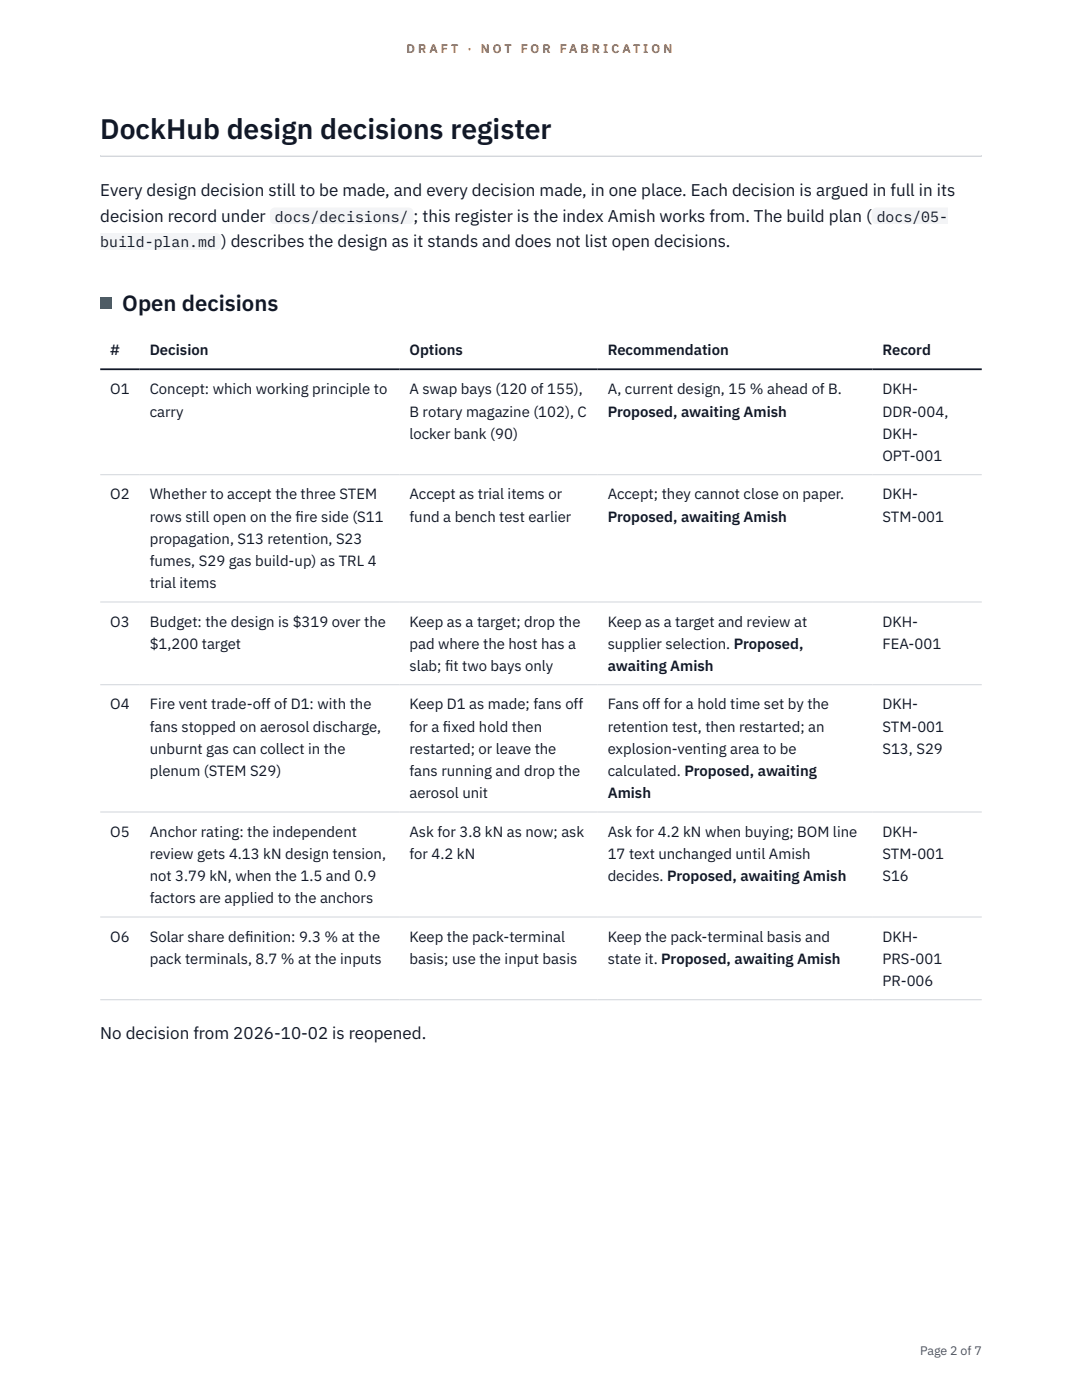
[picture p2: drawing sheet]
<svg xmlns="http://www.w3.org/2000/svg" width="216mm" height="279mm" viewBox="0 0 216 279" stroke-linecap="round" stroke-linejoin="round" font-family="sans-serif">
<defs><g id="words">
<text font-size="5.6" fill="#111827" x="20" y="27.6">DockHub design decisions register</text>
<text font-size="4.4" fill="#111827" x="24.4" y="62">Open decisions</text>
<g font-size="3.4" fill="#111827">
<text x="20" y="39.1">Every design decision still to be made, and every decision made, in one place. Each decision is argued in full in its</text>
<text x="20" y="44.2">decision record under</text>
<text x="82.5" y="44.2">; this register is the index Amish works from. The build plan (</text>
<text x="44.1" y="49.3">) describes the design as it stands and does not list open decisions.</text>
<text x="20" y="207.4">No decision from 2026-10-02 is reopened.</text>
</g>
<g font-size="3" fill="#111827">
<text x="54.9" y="44.2">docs/decisions/</text>
<text x="174.9" y="44.2">docs/05-</text>
<text x="20" y="49.3">build-plan.md</text>
<text x="22" y="70.9">#</text>
<text x="29.9" y="70.9">Decision</text>
<text x="81.7" y="70.9">Options</text>
<text x="121.3" y="70.9">Recommendation</text>
<text x="176.1" y="70.9">Record</text>
<text x="22" y="78.7">O1</text>
<text x="29.9" y="78.7">Concept: which working principle to</text>
<text x="29.9" y="83.1">carry</text>
<text x="81.7" y="78.7">A swap bays (120 of 155),</text>
<text x="81.7" y="83.1">B rotary magazine (102), C</text>
<text x="121.3" y="78.7">A, current design, 15 % ahead of B.</text>
<text x="121.3" y="83.1">Proposed, awaiting Amish</text>
<text x="176.1" y="78.7">DKH-</text>
<text x="176.1" y="83.1">DDR-004,</text>
<text x="81.7" y="87.6">locker bank (90)</text>
<text x="176.1" y="87.6">DKH-</text>
<text x="176.1" y="92">OPT-001</text>
<text x="22" y="99.7">O2</text>
<text x="29.9" y="99.7">Whether to accept the three STEM</text>
<text x="81.7" y="99.7">Accept as trial items or</text>
<text x="121.3" y="99.7">Accept; they cannot close on paper.</text>
<text x="176.1" y="99.7">DKH-</text>
<text x="29.9" y="104.1">rows still open on the f</text>
<text x="59" y="104.1">ire side (S11</text>
<text x="81.7" y="104.1">fund a bench test earlier</text>
<text x="121.3" y="104.1">Proposed, awaiting Amish</text>
<text x="176.1" y="104.1">STM-001</text>
<text x="29.9" y="108.6">propagation, S13 retention, S23</text>
<text x="29.9" y="113">fumes, S29 gas build-up) as TRL 4</text>
<text x="29.9" y="117.4">trial items</text>
<text x="22" y="125.1">O3</text>
<text x="29.9" y="125.1">Budget: the design is $319 over the</text>
<text x="81.7" y="125.1">Keep as a target; drop the</text>
<text x="121.3" y="125.1">Keep as a target and review at</text>
<text x="176.1" y="125.1">DKH-</text>
<text x="29.9" y="129.5">$1,200 target</text>
<text x="81.7" y="129.5">pad where the host has a</text>
<text x="121.3" y="129.5">supplier selection. Proposed,</text>
<text x="176.1" y="129.5">FEA-001</text>
<text x="81.7" y="134">slab; f</text>
<text x="88.8" y="134">it two bays only</text>
<text x="121.3" y="134">awaiting Amish</text>
<text x="22" y="141.6">O4</text>
<text x="29.9" y="141.6">Fire vent trade-off of D1: with the</text>
<text x="81.7" y="141.6">Keep D1 as made; fans off</text>
<text x="121.3" y="141.6">Fans off for a hold time set by the</text>
<text x="176.1" y="141.6">DKH-</text>
<text x="29.9" y="146">fans stopped on aerosol discharge,</text>
<text x="81.7" y="146">for a f</text>
<text x="88.4" y="146">ixed hold then</text>
<text x="121.3" y="146">retention test, then restarted; an</text>
<text x="176.1" y="146">STM-001</text>
<text x="29.9" y="150.5">unburnt gas can collect in the</text>
<text x="29.9" y="154.9">plenum (STEM S29)</text>
<text x="81.7" y="150.5">restarted; or leave the</text>
<text x="81.7" y="154.9">fans running and drop the</text>
<text x="121.3" y="150.5">explosion-venting area to be</text>
<text x="121.3" y="154.9">calculated. Proposed, awaiting</text>
<text x="176.1" y="150.5">S13, S29</text>
<text x="81.7" y="159.4">aerosol unit</text>
<text x="121.3" y="159.4">Amish</text>
<text x="22" y="167">O5</text>
<text x="29.9" y="167">Anchor rating: the independent</text>
<text x="81.7" y="167">Ask for 3.8 kN as now; ask</text>
<text x="121.3" y="167">Ask for 4.2 kN when buying; BOM line</text>
<text x="176.1" y="167">DKH-</text>
<text x="29.9" y="171.4">review gets 4.13 kN design tension,</text>
<text x="81.7" y="171.4">for 4.2 kN</text>
<text x="121.3" y="171.4">17 text unchanged until Amish</text>
<text x="176.1" y="171.4">STM-001</text>
<text x="29.9" y="175.9">not 3.79 kN, when the 1.5 and 0.9</text>
<text x="121.3" y="175.9">decides. Proposed, awaiting Amish</text>
<text x="176.1" y="175.9">S16</text>
<text x="29.9" y="180.3">factors are applied to the anchors</text>
<text x="22" y="187.9">O6</text>
<text x="29.9" y="187.9">Solar share def</text>
<text x="48.9" y="187.9">inition: 9.3 % at the</text>
<text x="81.7" y="187.9">Keep the pack-terminal</text>
<text x="121.3" y="187.9">Keep the pack-terminal basis and</text>
<text x="176.1" y="187.9">DKH-</text>
<text x="29.9" y="192.4">pack terminals, 8.7 % at the inputs</text>
<text x="81.7" y="192.4">basis; use the input basis</text>
<text x="121.3" y="192.4">state it. Proposed, awaiting Amish</text>
<text x="176.1" y="192.4">PRS-001</text>
<text x="176.1" y="196.8">PR-006</text>
</g>
<g font-size="2.5" fill="#b45309">
<text x="81.1" y="10.5">D R A F T</text>
<text x="93.3" y="10.5">·</text>
<text x="95.9" y="10.5">N O T</text>
<text x="103.9" y="10.5">F O R</text>
<text x="111.7" y="10.5">F A B R I C A T I O N</text>
</g>
<text font-size="2.5" fill="#4b5563" x="183.6" y="270.3">Page 2 of 7</text>
</g></defs>
<path d="M20 31l175.9 .1zM20 31h175.9v.3h-175.9z" fill-rule="evenodd" fill="#d1d5db"/>
<path d="M20 94.7h175.9M20 120.1h175.9M20 136.7h175.9M20 162.1h175.9M20 183h175.9M20 199.5h175.9" fill="none" stroke="#d1d5db" stroke-width=".2"/>
<path d="M20 73.7h175.9" fill="none" stroke="#111827" stroke-width=".35"/>
<g fill="#f3f4f6">
<path d="M53.9 41.4h28.6v3.4h-28.6z"/>
<path d="M173.9 41.4h15.3v3.4h-15.3z"/>
<path d="M20 46.5h24.1v3.4h-24.1z"/>
</g>
<path d="M20 59.4h2.2v2.2h-2.2z" fill="#0f766e"/>
<use href="#words"/>
</svg>
